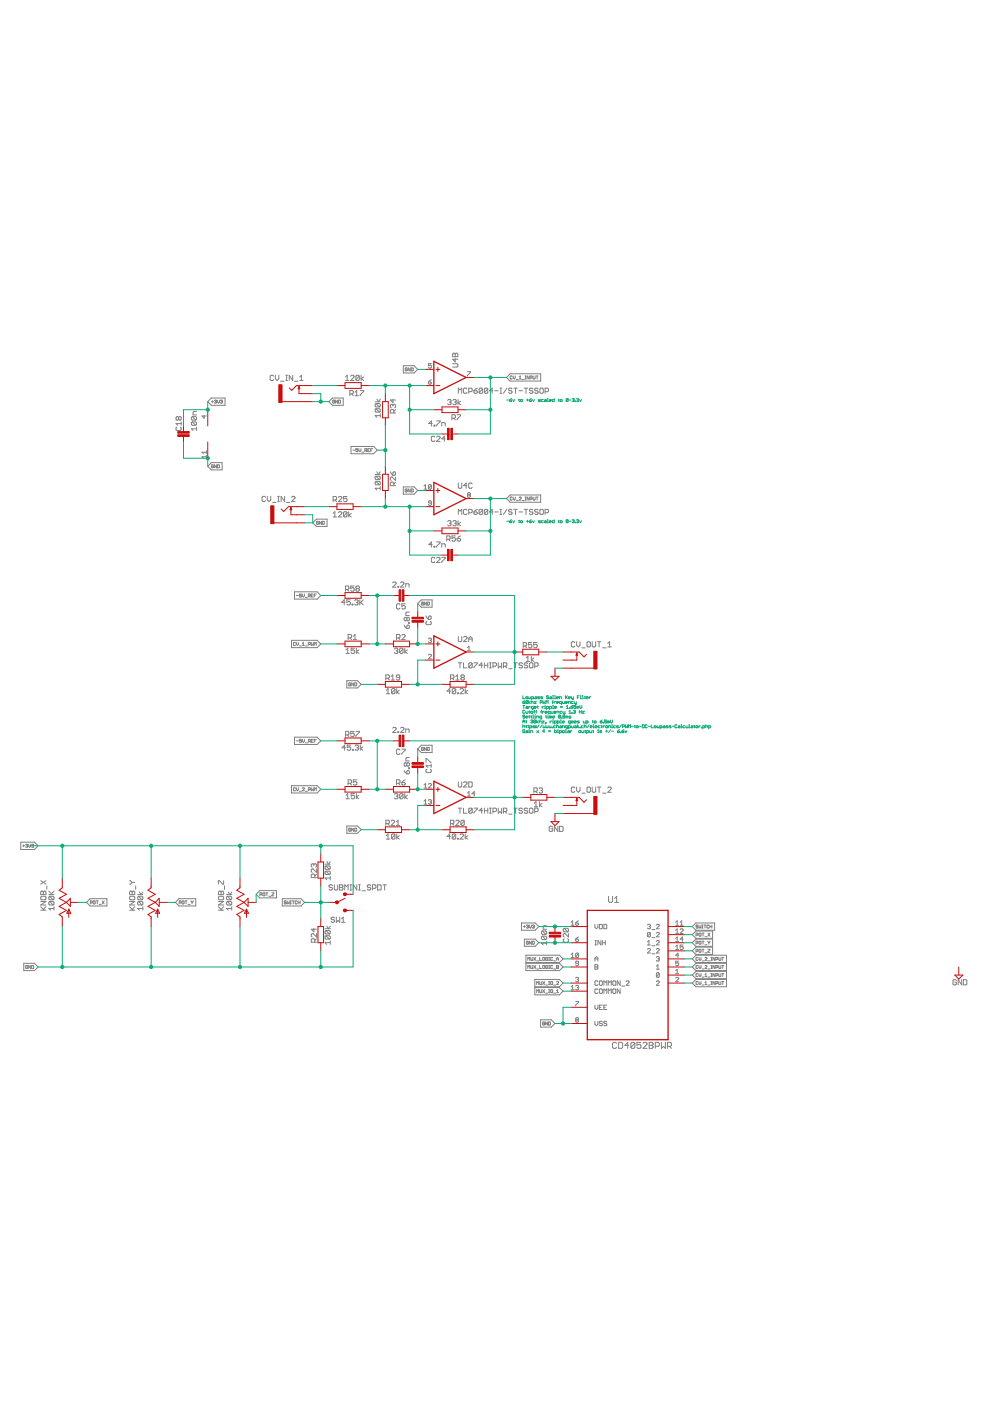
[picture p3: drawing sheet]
<svg xmlns="http://www.w3.org/2000/svg" width="210mm" height="297mm" viewBox="0 0 210 297" stroke-linecap="round" stroke-linejoin="round" font-family="sans-serif">
<g fill="none" stroke="#808080" stroke-width=".21">
<path d="M58 79.8l-.2-.2h-.3l-.2 .2v.7l.2 .2h.3l.2-.2M58.4 79.6v.7l.4 .4 .3-.4v-.7M60.6 79.6h.4M60.8 79.6v1.1M62.1 79.6v1.1l-.8-1.1v1.1M63.5 79.9l.4-.3v1.1M73.3 79.9l.3-.3v1.1M74.4 79.8l.1-.2h.4l.2 .2-.7 .9h.7M76.2 79.8v.7l-.2 .2h-.4l-.1-.2M76.2 79.8l-.2-.2h-.4l-.1 .2v.7M76.2 79.8l-.7 .7M76.6 79.6v1.1"/>
<path d="M77.1 79.9l-.5 .4 .5 .4M85.5 77.5h2.3l.8 .8-.8 .8h-2.3zM86.3 78.1h-.4l.1 .5 .3-.1v-.2h-.2M87 78v.6l-.4-.6v.6M87.2 78l.4 .1-.1 .5h-.3zM91.5 77.1h-.7v.5l.5-.2 .2 .5-.2 .1h-.3l-.2-.1M96 77.1h.9l.2 .2v.4l-.2 .1h-.9M96.2 74.9l.3 .2 .4-.2 .2 .2v.5h-1.1v-.5zM96.5 76v.7l-.5-.5h1.1M96.5 75.1v.5M99.1 78.8h.6l-.6 .9M108.2 79.2h6.4v1.6h-6.4l-.8-.8z"/>
<path d="M108.6 79.8h-.4v.4h.4M108.8 79.7v.4l.2 .2 .2-.2v-.4M110.1 79.9l.2-.2v.6M111.3 79.7h.2M111.4 79.7v.6M112.2 79.7v.6l-.4-.6v.6M113 79.7l.1 .6 .4-.1v-.5M113.7 79.7h.4M113.9 79.7v.6M37.5 90.6l-.2 .1v.4l.2 .2h.7l.2-.2v-.4l-.2-.1M37.9 88.5l-.2-.2-.4 .2v.4l.2 .2 .4-.2M37.9 88.5l.2-.2 .3 .2-.2 .6-.3-.2"/>
<path d="M37.9 88.5v.4M38.4 89.8h-1.1l.4 .4M38.4 89.5v.7M40.8 88.3h.7l.2 .2v.4l-.2 .2M40.8 89.5h.7l.2 .1v.4l-.2 .2M40.8 89.5l-.2 .1v.4l.2 .2h.7M40.8 88.3l-.2 .2v.4l.2 .2h.7M40.8 89.5l.7 .7M40.8 88.3l.7 .8M41.7 90.9h-1.1l.3 .4M41.7 90.6v.7M41.7 87.2h-.6l-.2 .2v.6h.8"/>
<path d="M43.3 88.1v.6l-.5-.5h1M43.8 96.8h-1l.3 .4M43.8 95.6v.6M43.8 96.5v.7M43.8 95.9h-1l.3 .3M44.8 84.4h2.9v1.5h-2.9l-.8-.7zM44.8 98.1h2.3v1.5h-2.3l-.8-.7zM44.8 85.2h.5M45 84.9v.5M45.3 98.7h-.5l.1 .5 .4-.1v-.2h-.3M45.5 84.9l.3-.1v.4M45.7 85.2h.1"/>
<path d="M45.8 85.2v.3l-.3-.1M45.9 98.6v.6l-.4-.6v.6M46.1 98.6l.4 .1-.1 .5h-.3zM46.1 84.8v.5l.2 .2 .2-.2v-.5M46.7 84.9l.4-.1v.4M46.9 85.2h.2M47.1 85.2v.3l-.4-.1M59.5 80.8h.7M60.6 80.7h.4M62.4 80.8h.8M63.5 80.7h.8M69.7 85.2l.8-.8h2.3v1.5h-2.3z"/>
<path d="M71 84.9h-.5l.1 .6 .4-.1v-.2h-.3M71.6 84.8v.7l-.5-.7v.7M71.8 84.8l.4 .1-.1 .6h-.3zM73.3 80.7h.7M74.2 83.5h.5l.2-.1v-.4l-.2-.2h-.5v1.1M74.4 94.7h4.8l.8 .7-.8 .8h-4.8zM74.5 83.5l.4 .4M74.8 95.4h.5M75.3 83.2l.3-.4v1.1M75.3 83.9h.7M75.9 95.1h-.4v.3h.4l-.1 .4-.3-.1M76.1 95.1v.4l.2 .3 .2-.3v-.4"/>
<path d="M76.4 82.8h.7v.2l-.7 .7v.2M76.7 95.9h.5M77.4 95.5h.3l.1-.3-.4-.1v.7M77.6 95.5l.2 .3M78 95.4h.2M78.4 95.1h-.4v.7h.4M78.6 95.4h.2M79 95.1h-.4v.7M79.5 85.2h1.1M79.7 85.6h.8l.1 .1v.4l-.1 .2M79.7 86.7h.8l.1 .1v.4l-.1 .2M79.7 86.7l-.2 .1v.4l.2 .2h.8"/>
<path d="M79.7 85.6l-.2 .1v.4l.2 .2h.8M79.7 86.7l.8 .7M79.7 85.6l.8 .7M79.9 84.6l.4 .6 .3-.6M80.6 88.1h-1.1l.4 .4M80.6 87.8v.7M83.3 85.9l-.2-.2-.3 .2v.4l.2 .2M83.3 85.9l.2-.2 .4 .2-.2 .6M83.3 84.6v.8l-.5-.6h1.1M83.3 85.9v.2M83.5 87.6v-.6l-.2-.2h-.3l-.2 .2v.6h1.1M83.9 86.8l-.4 .4"/>
<path d="M90.8 81h.5l.2 .3-.5 .1zM91.5 80.5l-.7 .5M91.7 89.8h-.8l.6-.6v1.1M92 90.1h.2v.2h-.2zM92.2 92.7l-.2-.2-.5 .2v.7l.2 .2 .5-.2M92.6 89.2h.7v.2l-.7 .7v.2M92.6 92.7l.2-.2 .5 .2v.2l-.7 .7h.7M93.7 90.3v-.7h.5l.2 .2v.5M94.4 93h-.7l.5-.5v1.1M94.9 84.9l.2-.2h.3l.2 .2-.2 .3M95.3 85.2h.1M95.4 85.2l.2 .2-.2 .4h-.3l-.2-.2"/>
<path d="M95.8 88.7h.6l.2-.2v-.4l-.2-.2h-.6v1.1M96 84.9l.2-.2h.4l.1 .2-.1 .3M96.2 88.7l.4 .3M96.4 85.2h.2M96.6 85.2l.1 .2-.1 .4h-.4l-.2-.2M96.9 87.9h.8v.2l-.8 .8v.1M97.1 84.7v1.1M97.2 83.4v-1.1l.3 .4 .4-.4v1.1M97.7 85.1l-.6 .3 .6 .4M99 82.5l-.2-.2h-.3l-.2 .2v.7l.2 .2h.3l.2-.2M99.4 83h.5l.2-.2v-.3l-.2-.2h-.5v1.1M100.5 82.8h.5l.2 .4-.2 .2h-.3l-.2-.2z"/>
<path d="M101.2 82.3l-.7 .5M102.3 82.5l-.2-.2h-.3l-.2 .2v.7M102.3 82.5v.7l-.2 .2h-.3l-.2-.2M102.3 82.5l-.7 .7M103.4 82.5l-.2-.2h-.3l-.2 .2v.7M103.4 82.5v.7l-.2 .2h-.3l-.2-.2M103.4 82.5l-.7 .7M104.5 82.8h-.7l.6-.5v1.1M104.9 82.8h.7M106 82.3h.4M106 83.4h.4M106.2 82.3v1.1"/>
<path d="M107.5 82.3l-.8 1.1M108.6 82.5l-.2-.2h-.4l-.2 .2 .2 .3h.4l.2 .2-.2 .4h-.4l-.2-.2M108.9 82.3h.8M109.3 82.3v1.1M109.5 80.5h.4M110 82.8h.8M110.1 80.3h.4M110.7 80.5h.4M111.1 82.3h.8M111.3 80.3h.2M111.5 82.3v1.1M112.4 80.1h.3l.1-.3-.4-.1v.6"/>
<path d="M113 82.5l-.2-.2h-.4l-.2 .4 .6 .1 .2 .4-.2 .2h-.4l-.2-.2M114.1 82.5l-.2-.2h-.4l-.1 .4 .1 .1h.4l.2 .4-.2 .2h-.4l-.1-.2M114.6 82.3h.4l.2 .2v.7l-.2 .2h-.4l-.1-.2v-.7zM115.6 83h.5l.2-.2-.2-.5h-.5v1.1M56.3 105.4l-.2-.2h-.3l-.2 .2v.8l.2 .1h.3l.2-.1M56.7 105.2v.8l.3 .3 .4-.3v-.8M57.8 106.5h.7M58.9 105.2h.3M58.9 106.3h.3M59.1 105.2v1.1M60.3 105.2v1.1l-.7-1.1v1.1M60.7 106.5h.7"/>
<path d="M61.8 105.4l.2-.2h.4l.1 .2-.7 .9h.7M66.3 110.8l.8-.7h2.2v1.5h-2.2zM67.5 110.6h-.4l.1 .6 .3-.1v-.3h-.2M68.2 110.5v.7l-.5-.7v.7M68.3 110.5l.5 .1-.1 .6h-.4zM70.6 108.9l.4-.4v1.1M70.6 109.6h.8M70.6 106h.6l.2-.2-.2-.5h-.6v1.1M71 106l.4 .4M71.7 108.7l.2-.2h.4l.2 .2v.2l-.8 .7h.8M71.7 105.5l.2-.2h.4l.2 .2v.1l-.8 .8h.8M73.6 105.3h-.8v.5l.6-.2 .2 .2v.4l-.2 .2h-.4l-.2-.2"/>
<path d="M73.6 108.7v.7l-.2 .2h-.4l-.2-.2M73.6 108.7l-.2-.2h-.4l-.2 .2v.7M73.6 108.7l-.8 .7M73.9 108.5v1.1M74.5 108.9l-.6 .3 .6 .4M79.5 100.6h1.1M79.7 101h.8l.1 .1v.4l-.1 .2M79.7 102.1h.8l.1 .1v.4l-.1 .2M79.7 101l-.2 .1v.4l.2 .2h.8M79.7 102.1l-.2 .1v.4l.2 .2h.8M79.7 102.1l.8 .7M79.7 101l.8 .7"/>
<path d="M79.9 100l.4 .6 .3-.6M80.6 103.2v.7M80.6 103.5h-1.1l.4 .4M82.8 100l.5 .8M83.3 100.2l.2-.2 .4 .2-.2 .6h-.4zM83.5 103v-.6l-.2-.2h-.3l-.2 .2v.6h1.1M83.9 101.1v.8l-.8-.8-.3 .2v.4l.2 .2M83.9 102.2l-.4 .4M85.5 103.2h2.3l.8 .8-.8 .8h-2.3zM86.3 103.8h-.4l.1 .5 .3-.1v-.2h-.2M87 103.7v.6l-.4-.6v.6M87.2 103.7l.4 .1-.1 .5h-.3z"/>
<path d="M89.9 103.1l.3-.3v.9M89.9 103.7h.6M91.5 102.9l-.2-.1h-.3l-.2 .1v.6M91.5 102.9v.6l-.2 .2h-.3l-.2-.2M91.5 106.7h-.5l-.2-.2 .2-.3h.3l.2 .2v.6l-.2 .1h-.3l-.2-.1M91.5 102.9l-.7 .6M91.7 115.5h-.8l.6-.6v1.1M92 115.8h.2v.2h-.2zM92.2 118.4l-.2-.2h-.3l-.2 .2v.7l.2 .2h.3l.2-.2M92.6 114.9h.7v.2l-.7 .7v.2M92.6 118.4l.2-.2h.3l.2 .2v.1l-.7 .8h.7M93.7 116v-.7h.5l.2 .2v.5"/>
<path d="M93.7 118.2h.7v.2l-.7 .7v.2M94.7 114.3h.6l.1-.1v-.4l-.1-.2h-.6v1.1M94.9 110.6l.2-.2h.3l.2 .2-.2 .3M95.1 114.3l.3 .4M95.3 110.9h.1M95.4 110.9l.2 .2-.2 .4h-.3l-.2-.2M96 110.6l.2-.2h.4l.1 .2-.1 .3M96.4 110.9h.2M96.6 110.9l.1 .2-.1 .4h-.4l-.2-.2M96.6 113.6h-.8v.6l.4-.2 .4 .2v.3l-.2 .2h-.4l-.2-.2M96.9 114.2h.6l.2 .3-.2 .2h-.4l-.2-.2zM97.1 110.4v1.1"/>
<path d="M97.2 102.4v.9l.1 .2h.4l.2-.2v-.9M97.2 109.1v-1.1l.3 .4 .4-.4v1.1M97.7 110.7l-.6 .4 .6 .4M97.7 113.6l-.8 .6M99 108.2l-.2-.2-.5 .2v.7l.2 .2 .5-.2M99 103h-.7l.5-.6v1.1M99.3 104.9l-.2-.1 .2-.3h.3l.1 .1-.1 .3M99.3 104.9l-.2 .2 .2 .3h.3l.1-.1-.1-.4M99.3 104.9h.3M99.4 108.7h.5l.2-.2v-.3l-.2-.2h-.5v1.1M100.1 102.6l-.2-.2-.5 .2v.7l.2 .2h.3l.2-.2M100.5 108.5h.5l.2 .4-.5 .2-.2-.2z"/>
<path d="M101.2 108l-.7 .5M102.3 108.2l-.2-.2-.5 .2v.7M102.3 108.2v.7l-.2 .2-.5-.2M102.3 108.2l-.7 .7M103.4 108.2l-.2-.2h-.3l-.2 .2v.7M103.4 108.2v.7l-.2 .2h-.3l-.2-.2M103.4 108.2l-.7 .7M104.5 108.5h-.7l.6-.5v1.1M104.9 108.5h.7M106 108h.4M106 109.1h.4M106.2 108v1.1"/>
<path d="M107.5 108l-.8 1.1M108.2 104.9h6.4v1.6h-6.4l-.8-.8zM108.6 108.2l-.2-.2-.6 .2 .2 .3h.4l.2 .2-.2 .4-.6-.2M108.6 105.5h-.4v.4h.4M108.8 105.4v.4l.2 .2 .2-.2v-.4M108.9 108h.8M109.3 108v1.1M109.5 106.1h.4M110 108.5h.8M110.1 105.5h.4l-.4 .5h.4M110.7 106.1h.4M111.1 108h.8"/>
<path d="M111.3 106h.2M111.3 105.4h.2M111.4 105.4v.6M111.5 108v1.1M112.2 105.4v.6l-.4-.6v.6M112.4 105.8l.4-.1-.1-.3h-.3v.6M113 108.2l-.2-.2-.6 .2 .2 .3 .6 .2v.2l-.2 .2-.6-.2M113 105.4l.1 .6 .4-.1v-.5M113.7 105.4h.4M113.9 105.4v.6M114.1 108.2l-.2-.2h-.4l-.1 .2 .1 .3h.4l.2 .2-.2 .4h-.4l-.1-.2M114.6 108h.4l.2 .2v.7l-.2 .2h-.4l-.1-.2v-.7z"/>
<path d="M115.6 108.7h.5l.2-.2v-.3l-.2-.2h-.5v1.1M61.8 135.8h5.4l.8 .7-.8 .8h-5.4zM62.4 125.5h4.8l.8 .8-.8 .7h-4.8zM62.7 136.3h-.5l.1 .5 .4-.1M62.8 136.2v.4l.3 .2 .2-.2v-.4M62.8 126.3h.5M63.5 136.9h.4M63.9 125.9h-.4v.4l.3-.1 .1 .3h-.4M64.1 136.4l.2-.2v.6M64.1 125.9v.5l.2 .2 .2-.2v-.5M64.1 136.8h.4M64.7 136.9h.5"/>
<path d="M64.7 126.7h.5M65.4 136.6h.3l.1-.3-.4-.1v.6M65.4 126.4l.4-.1-.1-.4h-.3v.7M65.6 126.4l.2 .2M66 136.2v.6l.2-.2 .2 .2v-.6M66 126.3h.2M66.4 125.9h-.4v.7h.4M66.6 136.8v-.6l.2 .2 .3-.2v.6M66.6 126.3h.2M67.1 125.9h-.5v.7M73.2 127.7h-.8l.6-.5v1M73.3 125h.5l.2-.2-.2-.6h-.5v1.1"/>
<path d="M73.3 137.8l.4-.4v1.1M73.3 138.5h.8M73.6 125l.4 .3M73.8 135.3h.6l.1-.2v-.4l-.1-.2h-.6v1.1M74.2 135.3l.3 .3M74.3 127.2h-.8v.5l.4-.2 .4 .2v.4l-.2 .1-.6-.1M74.6 128.1h.2v.1h-.2zM74.9 134.9l.4-.4v1.1M74.9 135.6h.7M75.1 124.2h-.7v.6l.3-.2 .4 .2v.4l-.2 .1h-.4l-.1-.1M75.2 137.4h-.8v.6l.4-.2 .4 .2v.3l-.2 .2h-.4l-.2-.2M75.2 127.3l.5-.1 .2 .1-.2 .4"/>
<path d="M75.5 127.7h.2M75.6 137.4v1.1M75.6 124.8l-.1-.2 .1-.4h.4l.2 .2-.2 .4M75.6 124.8l-.1 .2 .1 .3h.4l.2-.1-.2-.4M75.6 124.8h.4M75.7 127.7l.2 .2-.2 .3-.5-.1M76.1 137.8l-.5 .4 .5 .3M76.3 127.2v1M76.5 127.7l.5 .5M77 127.2l-.7 .7M83.2 123.6l.2-.2 .6 .2v.2l-.8 .7h.8M83.6 137.6l.2-.2h.4l.1 .2-.1 .4"/>
<path d="M84 138h.2M84.1 135.3h.5l.2-.2v-.4l-.2-.2h-.5v1.1M84.2 138l.1 .2-.1 .3h-.4l-.2-.2M84.3 124.3h.2v.2h-.2zM84.5 135.3l.3 .3M84.8 128.2l-.2-.2h-.3l-.2 .2v.7l.2 .2h.3l.2-.2M84.9 123.6l.2-.2 .5 .2v.2l-.7 .7h.7M85.2 134.7l.2-.2h.3l.2 .2v.2l-.7 .7h.7M85.4 137.6v.7l-.1 .2h-.4l-.2-.2M85.4 137.6l-.1-.2h-.4l-.2 .2v.7M85.4 137.6l-.7 .7M85.7 132.5l.6 .8"/>
<path d="M85.8 137.4v1.1M85.9 128h-.7v.6l.4-.2 .3 .2v.3l-.2 .2h-.3l-.2-.2M86 124.5v-.7h.6l.1 .2v.5M86.3 132.7l.3-.2 .2 .2v.4l-.5 .2zM86.3 131.1l.1-.2 .4 .2v.3l-.2 .2-.3-.2M86.3 131.1v.3M86.3 131.1l-.2-.2-.4 .2 .2 .5 .4-.2M86.4 137.8l-.6 .4 .6 .3M86.6 132h.2v.2h-.2zM86.8 129.8h-.5l-.2 .2v.5h.7M89.3 127.2h2.3v1.5h-2.3l-.7-.7zM89.8 127.8h-.4v.4l.3 .1 .1-.3h-.2"/>
<path d="M90.3 130.6l.6 .7M90.4 127.7v.6l-.4-.6v.6M90.5 131.7l-.2 .2v.4l.2 .1h.7l.2-.1v-.4l-.2-.2M90.6 127.7l.4 .1-.1 .5h-.3zM90.8 135.5l.2-.2h.3l.2 .2-.2 .3M90.8 138.9l.2-.2 .5 .2-.7 .8h.7M90.9 130.8l.3-.2 .2 .2v.3l-.2 .2h-.3zM91.2 135.8h.1M91.3 135.8l.2 .1-.2 .3h-.3l-.2-.1M97.2 135v.9l.1 .1h.4l.2-.1v-.9M98.3 135.1l.2-.1 .5 .1v.2l-.7 .7h.7M99.1 138h.6"/>
<path d="M99.1 137.3l.3-.3v1M99.4 136v-.7l.3-.3 .4 .3v.7M99.4 135.5h.7M110.9 137h.6l.2-.2-.2-.6h-.6v1.1M111.3 137l.4 .3M111.6 139.5l.3-.4v1.2M112.7 139.1v1.2M112.8 136.2h-.8v.6l.4-.2 .4 .2-.2 .5h-.4l-.2-.2M113.2 139.5l-.5 .4 .5 .4M113.9 136.2h-.8v.6l.4-.2 .4 .2v.3l-.2 .2h-.4l-.2-.2M121.9 136.2l-.2-.1h-.4l-.2 .1v.8l.2 .2h.4l.2-.2M122.3 136.1v.7l.3 .4 .4-.4v-.7"/>
<path d="M123.4 137.4h.7M124.7 136.1h.3l.2 .1v.8l-.2 .2h-.3l-.2-.2v-.8zM125.6 136.1v.9l.2 .2h.3l.2-.2v-.9M126.7 136.1h.7M127 136.1v1.1M127.8 137.4h.7M128.9 137.2h.7M128.9 136.4l.3-.3v1.1M62.4 156.3h4.8l.8 .8-.8 .7h-4.8zM62.8 157.1h.5M63.9 156.8h-.4v.3h.4l-.1 .3-.3-.1M64.1 156.8v.4l.2 .2 .2-.2v-.4"/>
<path d="M64.7 157.5h.5M65.4 157.2l.4-.1-.1-.3h-.3v.6M65.6 157.2l.2 .2M66 157.1h.2M66.4 156.8h-.4v.6h.4M66.6 157.1h.2M67.1 156.8h-.5v.6M73.3 158.5h-.8l.6-.5v1.1M73.3 155.8h.5l.2-.2-.2-.5h-.5v1.1M73.5 144.3h2.3l.8 .8-.8 .8h-2.3zM73.6 155.8l.4 .4M74.4 144.9h-.5l.1 .5 .4-.1v-.2h-.3"/>
<path d="M74.4 158h-.8v.5l.4-.2 .4 .2v.4l-.2 .2-.6-.2M74.7 158.9h.2v.2h-.2zM75 144.8v.6l-.4-.6v.6M75.1 155.1h-.7v.5l.3-.2 .4 .2v.4l-.2 .2h-.4l-.1-.2M75.2 144.8l.4 .1-.1 .5h-.3zM75.3 158.2l.2-.2h.3l.2 .2-.2 .3M75.5 155.1h.7v.2l-.7 .7v.2M75.6 158.5h.2M75.8 158.5l.2 .2-.2 .4h-.3l-.2-.2M76.4 158v1.1M76.9 158.3l-.5 .4 .5 .4M81.8 143.8h.6l.1-.2v-.3l-.1-.2h-.6v1.1"/>
<path d="M81.9 147.1h.7M81.9 146.4l.4-.4v1.1M82.2 143.8l.3 .4M82.9 144.2h.8M82.9 143.4l.4-.3v1.1M83.2 154.4l.2-.2 .6 .2v.2l-.8 .7h.8M83.7 146.2l-.1-.2h-.4l-.2 .2v.7M83.7 146.2v.7l-.1 .2-.6-.2M83.7 146.2l-.7 .7M84.1 146v1.1M84.3 155.1h.2v.2h-.2zM84.7 146.4l-.6 .3 .6 .4"/>
<path d="M84.8 143.6h-.6l-.2-.2 .2-.3h.4l.2 .2v.7l-.2 .2h-.4l-.2-.2M84.8 159l-.2-.2h-.3l-.2 .2v.7l.2 .2h.3l.2-.2M84.9 154.4l.2-.2 .5 .2v.2l-.7 .7h.7M85.2 158.8h.7l-.7 1.1M86 155.3v-.7h.6l.1 .2v.5M89.3 158h2.3v1.6h-2.3l-.7-.8zM89.8 158.6h-.4v.4l.3 .1 .1-.3h-.2M90.4 158.5v.6l-.4-.6v.6M90.6 158.5l.4 .1-.1 .5h-.3zM95.5 146.5h-.7l.5-.5v1.1M95.5 143.8h.6l.1-.2-.1-.5h-.6v1.1M95.9 143.8l.3 .4"/>
<path d="M96.6 146.2l-.2-.2h-.3l-.2 .2v.7M96.6 146.2v.7l-.2 .2-.5-.2M96.6 146.2l-.7 .7M96.6 143.4l.4-.3v1.1M96.6 144.2h.7M97 146.9h.2v.2h-.2zM97.2 140.5h.7M97.5 140.5v1.1M97.5 146.2l.2-.2h.4l.2 .2v.2l-.8 .7h.8M97.9 143.6l-.2-.2 .2-.3h.4l.1 .2-.1 .3M97.9 143.6l-.2 .2 .2 .4h.4l.1-.2-.1-.4M97.9 143.6h.4"/>
<path d="M98.3 140.5v1.1h.7M98.6 146v1.1M99.2 146.4l-.6 .3 .6 .4M100.1 140.7l-.7 .7M100.1 140.7l-.2-.2-.5 .2v.7M100.1 140.7v.7l-.2 .2-.5-.2M100.5 140.5h.7l-.7 1.1M102.3 141.1h-.7l.5-.6v1.1M102.7 141.1h.7M102.7 140.5v1.1M103.4 140.5v1.1M103.8 140.5h.4"/>
<path d="M103.8 141.6h.4M104 140.5v1.1M104.5 141.2h.6l.2-.1v-.4l-.2-.2h-.6v1.1M105.6 140.5v1.1l.4-.4 .4 .4v-1.1M106.7 141.2h.6l.2-.5-.2-.2h-.6v1.1M107.1 141.2l.4 .4M107.8 141.8h.8M108.9 140.5h.8M109.3 140.5v1.1M110.8 140.7l-.2-.2-.6 .2 .2 .4h.4l.2 .3-.2 .2-.6-.2M111.6 140.3h.7M111.9 140.7l-.2-.2-.6 .2 .2 .4h.4l.2 .3-.2 .2-.6-.2"/>
<path d="M112.2 140.7l.2-.2 .6 .2v.7l-.2 .2-.6-.2zM113.4 141.2h.5l.2-.1v-.4l-.2-.2h-.5v1.1M4.4 178.6h2.9l.8 .7-.8 .8h-2.9zM4.8 179.3h.4M5 179.1v.4M5.4 179.1l.4-.1v.3M5.7 179.3h.1M5.8 179.3v.3l-.4-.1M6.1 179v.4l.2 .2 .2-.2v-.4M6.7 179.1l.3-.1v.3M6.9 179.3h.1M7 179.3v.3l-.3-.1"/>
<path d="M61.8 166.6h5.4l.8 .7-.8 .8h-5.4zM62.7 167.1h-.5l.1 .6 .4-.1M62.8 167v.4l.3 .3 .2-.3v-.4M63.5 167.8h.4M64.1 167.1h.4l-.4 .6h.4M64.7 167.8h.5M65.4 167.4l.4-.1-.1-.3h-.3v.7M66 167v.7l.2-.3 .2 .3v-.7M66.6 167.7v-.7l.2 .2 .3-.2v.7M73.3 168.6l.4-.3v1.1M73.3 169.4h.8M73.5 175.1h2.3l.8 .8-.8 .8h-2.3z"/>
<path d="M73.8 166.1h.6l.1-.2v-.4l-.1-.2h-.6v1.1M74.2 166.1l.3 .3M74.4 175.7h-.5l.1 .5 .4-.1v-.2h-.3M75 175.6v.6l-.4-.6v.6M75.2 168.3h-.8v.5l.4-.2 .4 .2v.4l-.2 .2h-.4l-.2-.2M75.2 175.6l.4 .1-.1 .5h-.3zM75.6 168.3v1.1M75.6 165.3h-.7v.6l.4-.2 .3 .2v.4l-.1 .1-.6-.1M76.1 168.6l-.5 .4 .5 .4M81.8 174.6h.6l.1-.1v-.4l-.1-.2h-.6v1.1M81.9 177.2l.4-.4v1.1M81.9 177.9h.7"/>
<path d="M82.2 174.6l.3 .4M82.9 174.1l.2-.2h.4l.2 .2-.8 .9h.8M83.6 168.4l.2-.1h.4l.1 .1-.1 .4M83.7 177l-.1-.2h-.4l-.2 .2v.7M83.7 177v.7l-.1 .2-.6-.2M83.7 177l-.7 .7M84 168.8h.2M84 175h.8M84 174.3l.4-.4v1.1M84.1 166.1h.5l.2-.2v-.4l-.2-.2h-.5v1.1M84.1 176.8v1.1M84.2 168.8l.1 .2-.1 .4h-.4l-.2-.2"/>
<path d="M84.5 166.1l.3 .3M84.7 177.2l-.6 .3 .6 .4M85.2 165.9h.5l.2 .4-.5 .1-.2-.1zM85.4 168.4l-.1-.1h-.4l-.2 .1v.8M85.4 168.4v.8l-.1 .2h-.4l-.2-.2M85.4 168.4l-.7 .8M85.7 163.4l.6 .7M85.8 168.3v1.1M85.9 165.3l-.7 .6M86.3 161.9l.1-.2 .4 .2v.3l-.2 .2-.3-.2M86.3 163.5l.3-.1 .2 .1v.4l-.5 .2zM86.3 161.9v.3"/>
<path d="M86.3 161.9l-.2-.2-.4 .2 .2 .5 .4-.2M86.4 168.6l-.6 .4 .6 .4M86.6 162.8h.2v.2h-.2zM86.8 160.6h-.5l-.2 .2v.5h.7M89.9 169.9l.3-.4v1M89.9 166.4l.3-.3v1M89.9 170.5h.6M89.9 167.1h.6M90.3 161.6v-.7h.2l.7 .7h.2M90.5 163.1l-.2 .2v.3l.2 .2h.7l.2-.2v-.3l-.2-.2M90.8 166.3l.2-.2h.3l.2 .2-.7 .8h.7M90.8 169.7l.5-.2 .2 .2-.2 .3"/>
<path d="M91.2 170h.1M91.3 170l.2 .2-.2 .3h-.3l-.2-.2M91.4 162v.7M91.4 162.3h-1.1l.4 .4M95.5 177.4h-.7l.5-.6v1.1M95.5 174.6h.6l.1-.1-.1-.6h-.6v1.1M95.9 174.6l.3 .4M96.6 177l-.2-.2h-.3l-.2 .2v.7M96.6 177v.7l-.2 .2-.5-.2M96.6 177l-.7 .7M96.6 174.1l.2-.2h.4l.1 .2-.7 .9h.7M97 177.7h.2v.2h-.2z"/>
<path d="M97.2 165.8v.9l.1 .2h.4l.2-.2v-.9M97.2 171.3h.7M97.5 171.3v1.1M97.5 177l.2-.2h.4l.2 .2v.2l-.8 .7h.8M98.3 171.3v1.1h.7M98.3 165.9l.2-.1 .5 .1v.2l-.7 .8h.7M98.4 174.1v.7l-.1 .2h-.4l-.2-.2M98.4 174.1l-.1-.2h-.4l-.2 .2v.7M98.4 174.1l-.7 .7M98.6 176.8v1.1M99.1 168.1l.3-.3v1M99.1 168.8h.6"/>
<path d="M99.2 177.2l-.6 .3 .6 .4M99.4 165.8h.5l.2 .1v.8l-.2 .2h-.5zM100.1 171.5l-.2-.2-.5 .2v.8M100.1 171.5v.8l-.2 .1-.5-.1M100.1 171.5l-.7 .8M100.5 171.3h.7l-.7 1.1M100.7 168.3h-.6l.4-.5v1M102.3 171.9h-.7l.5-.6v1.1M102.7 171.3v1.1M102.7 171.9h.7M103.4 171.3v1.1M103.8 171.3h.4"/>
<path d="M103.8 172.4h.4M104 171.3v1.1M104.5 172.1h.6l.2-.2v-.4l-.2-.2h-.6v1.1M105.6 171.3v1.1l.4-.3 .4 .3v-1.1M106.7 172.1h.6l.2-.6-.2-.2h-.6v1.1M107.1 172.1l.4 .3M107.8 172.6h.8M108.9 171.3h.8M109.3 171.3v1.1M110.8 171.5l-.2-.2-.6 .2 .2 .4h.4l.2 .4-.2 .1-.6-.1M111.9 171.5l-.2-.2-.6 .2 .2 .4h.4l.2 .4-.2 .1-.6-.1M112.2 171.5l.2-.2 .6 .2v.8l-.2 .1-.6-.1z"/>
<path d="M113.2 167.8h.5l.2-.2-.2-.6h-.5v1.1M113.3 170.3l.3-.3v1.1M113.3 171.1h.7M113.4 172.1h.5l.2-.2v-.4l-.2-.2h-.5v1.1M113.6 167.8l.3 .3M114.3 167.2l.2-.2h.4l.1 .2-.1 .4M114.4 170v1.1M114.7 167.6h.2M114.9 167.6l.1 .2-.1 .3h-.4l-.2-.1M114.9 170.3l-.5 .4 .5 .4M117.2 175.4l-.2-.2-.6 .2v.7l.6 .2 .2-.2v-.4h-.4M118.3 175.2v1.1l-.8-1.1v1.1"/>
<path d="M118.6 175.2h.6l.2 .2v.7l-.2 .2h-.6zM121.9 167.1l-.2-.2h-.4l-.2 .2v.7l.2 .2h.4l.2-.2M122.3 166.9v.7l.3 .4 .4-.4v-.7M123.4 168.2h.7M124.7 166.9h.3l.2 .2v.7l-.2 .2h-.3l-.2-.2v-.7zM125.6 166.9v.9l.2 .2h.3l.2-.2v-.9M126.7 166.9h.7M127 166.9v1.1M127.8 168.2h.7M128.9 167.1l.2-.2h.3l.2 .2v.1l-.7 .8h.7M8.6 191.1h1.1l-1.1 .8h1.1M8.6 190.2l.2-.2h.8l.1 .6-.1 .2h-.8l-.2-.2z"/>
<path d="M8.6 189.1l.2-.2 .4 .2 .4-.2 .1 .2v.6h-1.1zM8.6 193h1.1M8.6 192.2l.8 .8M8.6 186.7l1.1 .8M9.2 189.1v.6M9.7 192.2l-.5 .6M9.7 186.7l-1.1 .8M9.9 187.8v.8M10.4 189.7h1.1M10.4 188.9l.7 .8M10.5 191.1l-.1 .2v.4l.1 .2h.8M10.5 191.1h.8l.2 .2v.4l-.2 .2"/>
<path d="M10.5 190l-.1 .2v.4l.1 .2h.8M10.5 190h.8l.2 .2v.4l-.2 .2M10.5 191.1l.8 .8M10.5 190l.8 .8M11.5 192.6h-1.1l.3 .4M11.5 192.2v.8M11.5 188.9l-.6 .6M19.1 190.5h3.6v1.6h-3.6l-.7-.8zM19.2 191.4l.4-.1-.1-.3h-.3v.6M19.8 191.1h.4l-.1 .5-.3-.1zM20.4 191h.4M20.6 191v.6"/>
<path d="M21 191.7h.5M21.7 191l.4 .6M22.1 191l-.4 .6M27.5 191.1h1.1l-1.1 .8h1.1M27.5 190.2l.2-.2h.7l.2 .2v.4l-.2 .2h-.7l-.2-.2zM27.5 189.1l.2-.2 .3 .2 .4-.2 .2 .2v.6h-1.1zM27.5 193h1.1M27.5 192.2l.7 .8M27.5 186.7l.5 .4M28 189.1v.6M28 187.1l-.5 .4M28 187.1h.6"/>
<path d="M28.6 192.2l-.6 .6M28.8 187.8v.8M29.2 189.7h1.1M29.4 190h.7l.2 .2v.4l-.2 .2M29.4 191.1h.7l.2 .2v.4l-.2 .2M29.4 191.1l-.2 .2v.4l.2 .2h.7M29.4 190l-.2 .2v.4l.2 .2h.7M29.4 191.1l.7 .8M29.4 190l.7 .8M29.5 189.1l.4 .6 .4-.6M30.3 192.6h-1.1l.3 .4M30.3 192.2v.8"/>
<path d="M38 190.5h3.5v1.6h-3.5l-.8-.8zM38 191.4l.4-.1-.1-.3h-.3v.6M38.6 191.1h.4l-.1 .5-.3-.1zM39.2 191h.5M39.5 191v.6M39.9 191.7h.4M40.5 191l.2 .3M40.7 191.3v.3M40.9 191l-.2 .3M46.3 191.1h1.1l-1.1 .8h1.1M46.3 190.2l.2-.2h.7l.2 .2v.4l-.2 .2h-.7l-.2-.2zM46.3 189.1l.2-.2 .4 .2 .3-.2 .2 .2v.6h-1.1z"/>
<path d="M46.3 193h1.1M46.3 192.2l.8 .8M46.9 189.1v.6M47.4 192.2l-.5 .6M47.4 186.7v.8h-.2l-.7-.8h-.2v.8M47.6 187.8v.8M48 189.7h1.1M48.2 191.1l-.2 .2v.4l.2 .2h.7M48.2 191.1h.7l.2 .2v.4l-.2 .2M48.2 190l-.2 .2v.4l.2 .2h.7M48.2 190h.7l.2 .2v.4l-.2 .2M48.2 191.1l.7 .8"/>
<path d="M48.2 190l.7 .8M48.4 189.1l.4 .6 .3-.6M49.1 192.6h-1.1l.4 .4M49.1 192.2v.8M55.1 188.8h3.5v1.6h-3.5l-.8-.8zM55.1 189.7l.4-.1-.1-.3h-.3v.6M55.8 189.3l.4 .1-.2 .5-.3-.1zM56.4 189.3h.4M56.6 189.3v.6M57 190h.4M57.6 189.3h.5l-.5 .5 .5 .1M59.9 190.5h3.9l.8 .8-.8 .8h-3.9z"/>
<path d="M60.7 191.1h-.4l.4 .3-.1 .2-.3-.1M60.9 191v.6l.2-.2 .2 .2v-.6M61.5 191h.2M61.5 191.6h.2M61.6 191v.6M62 191h.4M62.2 191v.6M63 191.1h-.4l.1 .5 .3-.1M63.2 191.3h.4M63.2 191v.6M63.6 191v.6M66.5 196.8v.8l-.5-.6h1.1"/>
<path d="M66.5 183.3l-.1-.2-.4 .2v.4l.2 .2M66.5 183.3l.2-.2 .4 .2-.2 .6M66.5 183.3v.2M66.7 186.1v-.6l-.2-.2h-.3l-.2 .2v.6h1.1M66.7 199.8v-.6l-.2-.2h-.3l-.2 .2v.6h1.1M67.1 184.2v.8l-.7-.8h-.2l-.2 .2v.4l.2 .2M67.1 197.9v.8l-.7-.8h-.2l-.2 .2v.4l.2 .2M67.1 185.3l-.4 .4M67.1 199l-.4 .4M68.9 183.2h1.1M68.9 196.9h1.1M69.1 183.6l.7 .7"/>
<path d="M69.1 183.6h.7l.2 .2v.3l-.2 .2M69.1 184.7h.7l.2 .2v.4l-.2 .1M69.1 197.3h.7l.2 .2v.3l-.2 .2M69.1 198.4h.7l.2 .2v.3l-.2 .2M69.1 184.7l-.2 .2v.4l.2 .1h.7M69.1 183.6l-.2 .2v.3l.2 .2h.7M69.1 197.3l-.2 .2v.3l.2 .2h.7M69.1 198.4l-.2 .2v.3l.2 .2h.7M69.1 184.7l.7 .7M69.1 198.4l.7 .7M69.1 197.3l.7 .7M69.3 182.7l.4 .5 .3-.5"/>
<path d="M69.3 196.4l.4 .5 .3-.5M70 186.2h-1.1l.4 .3M70 185.8v.7M70 199.5v.7M70 199.9h-1.1l.4 .3M70.5 187.8l-.2-.2h-.3l-.2 .4 .2 .2h.3l.2 .3-.2 .2h-.3l-.2-.2M70.9 187.6v.9l.2 .2h.3l.2-.2v-.9M70.9 194.6l-.1-.1h-.4l-.2 .1 .2 .4h.4l.1 .4-.1 .1h-.4l-.2-.1M71.3 194.5v1l.4-.3 .3 .3v-1M72 187.6h.5l.2 .2-.2 .4 .2 .3-.2 .2h-.5zM72 188.2h.5M72.4 195.5h.8"/>
<path d="M72.4 194.8l.4-.3v1M73.1 188.7v-1.1l.3 .4 .4-.4v1.1M74.2 187.6h.3M74.2 188.7h.3M74.4 187.6v1.1M75.6 187.6v1.1l-.7-1.1v1.1M76 187.6h.4M76 188.7h.4M76.2 187.6v1.1M76.8 188.9h.7M78.6 187.8l-.2-.2h-.4l-.1 .4 .1 .2h.4l.2 .3-.2 .2h-.4l-.1-.2M79 188.3h.5l.2-.1v-.4l-.2-.2h-.5v1.1"/>
<path d="M80.1 187.6h.5l.2 .2v.7l-.2 .2h-.5zM81.2 187.6h.7M81.6 187.6v1.1M110.6 195.7h2.9l.7 .7-.7 .8h-2.9zM111 196.4h.4M111.2 199.1h2.3l.7 .8-.7 .7h-2.3zM111.2 196.2v.5M111.6 196.2l.3-.1v.3M111.8 196.4h.1M111.9 196.4v.4l-.3-.1M112 199.7h-.4v.4l.3 .1 .1-.3h-.2M112.2 196.1v.5l.3 .2 .2-.2v-.5"/>
<path d="M112.7 199.6v.6l-.5-.6v.6M112.9 199.6l.4 .1-.1 .5h-.3zM112.9 196.2l.3-.1v.3M113.1 196.4h.1M113.2 196.4v.4l-.3-.1M115 198.5h.7l.2 .2v.3l-.2 .2M115 197.4h.7l.2 .2v.3l-.2 .2M115 198.5l-.2 .2v.3l.2 .2h.7M115 197.4l-.2 .2v.3l.2 .2h.7M115 198.5l.7 .7M115 197.4l.7 .7M115.9 196.3h-.5l-.2 .2v.5h.7"/>
<path d="M115.9 200h-1.1l.4 .3M115.9 199.6v.7M119.6 199l-.2 .2v.4l.2 .2h.8l.1-.2-.1-.6M119.6 196.8l-.2 .2v.4l.2 .2h.8M119.6 196.8h.8l.1 .2-.1 .6M119.6 196.8l.8 .8M120.5 197.9v.8l-.7-.8h-.2l-.2 .2v.4l.2 .2M121.1 195.5l.3-.3v1M121.1 196.2h.6M122 199.1h.5l.2 .3-.2 .2h-.3zM122 195.7h.5l.2 .3-.2 .2h-.3zM122.7 195.2l-.7 .5"/>
<path d="M122.7 198.6l-.7 .5M126.1 196v.6l.3 .3 .4-.3v-.6M126.1 199.4h.3M126.3 199.4v.9M127.1 196l.6 .1v.7l-.1 .1h-.5zM127.4 199.4v.9l-.6-.9v.9M127.7 199.4v.9M127.7 199.9h.6M128 196h.5l.2 .1v.7l-.2 .1h-.5zM128.3 199.4v.9M129 190.1v1l.2 .2h.5l.2-.2v-1M130.3 191.3h.9"/>
<path d="M130.3 190.5l.4-.4v1.2M137.3 196.1l.5-.1 .1 .1-.1 .3M137.3 199.7l.3-.3v.9M137.6 196.4h.2M137.8 196.4l.1 .2-.1 .3-.5-.1M137.9 197.8l-.1-.1-.5 .1v.7M137.9 197.8v.7l-.1 .1-.5-.1M137.9 197.8l-.6 .7M138.2 197.1h.7M138.2 198.8h.7M139.2 196.1l.1-.1 .5 .1-.6 .8h.6M139.2 197.8l.1-.1 .5 .1-.6 .8h.6"/>
<path d="M139.2 199.6l.1-.2 .5 .2-.6 .7h.6M143.3 196.2h.6M143.3 199.6h.6M143.3 195.5l.3-.3v1M143.3 197.3l.3-.4v1M143.3 199l.3-.4v1M143.3 197.9h.6M144.2 197.1l.2-.2 .4 .2-.6 .8h.6M144.2 196.2h.6M144.2 195.5l.3-.3v1M144.8 199.1h-.6l.5-.5v1M146.8 199.9l.8-.8h3.5v1.5h-3.5z"/>
<path d="M146.8 198.2l.8-.8h3.5v1.5h-3.5zM146.8 196.4l.8-.7h3.9v1.5h-3.9zM147.6 198.3h.3l.1-.3-.4-.2v.7M147.6 200h.3l.1-.3-.4-.1v.6M148 196.2l-.3-.1-.1 .2 .4 .4h-.4M148.2 198h.4l-.1 .5-.3-.1zM148.2 196.1v.7l.2-.2 .2 .2v-.7M148.3 199.6l.3 .1-.1 .5-.3-.1zM148.8 197.8h.5M148.8 199.6h.5M148.8 196.1h.3M148.8 196.8h.3"/>
<path d="M148.9 196.1v.7M149.1 197.8v.7M149.1 199.6v.6M149.3 196.1h.4M149.5 198.6h.4M149.5 196.1v.7M150.1 197.8l.4 .7M150.1 199.6l.2 .3M150.3 196.2h-.4l.1 .6 .3-.1M150.3 199.9v.3M150.5 196.4h.4M150.5 197.8l-.4 .7"/>
<path d="M150.5 199.6l-.2 .3M150.5 196.1v.7M150.9 196.1v.7M5 204.2h2.3l.8 .8-.8 .8h-2.3zM5.9 204.8h-.5l.1 .5 .4-.1v-.2h-.2M6.5 204.7v.6l-.4-.6v.6M6.7 204.7l.4 .1-.1 .5h-.3zM111.5 202.5h7.1l.8 .8-.8 .8h-7.1zM111.5 204.2h7.1l.8 .8-.8 .8h-7.1zM111.9 203.6v-.6l.2 .2 .2-.2v.6M111.9 205.3v-.6l.2 .2 .2-.2v.6M112.5 204.7l.1 .6 .4-.1v-.5"/>
<path d="M112.5 203l.1 .6 .4-.1v-.5M113.2 203l.4 .6M113.2 204.7l.4 .6M113.4 207.7h5.2l.8 .7-.8 .8h-5.2zM113.4 209.4h5.2l.8 .7-.8 .8h-5.2zM113.6 203l-.4 .6M113.6 204.7l-.4 .6M113.8 203.7h.4M113.8 205.4h.4M113.8 208.7v-.6l.2 .2 .2-.2v.6M113.8 210.5v-.7l.2 .2 .2-.2v.7M114.4 208.1l.1 .6 .4-.1v-.5"/>
<path d="M114.4 204.7v.6h.5M114.4 203v.6h.5M114.4 209.8l.1 .7 .4-.1v-.6M114.6 216.2h2.3l.8 .8-.8 .8h-2.3zM115.1 209.8l.4 .7M115.1 208.1l.4 .6M115.2 203l.3 .1-.1 .5-.3-.1zM115.2 204.7l.3 .1-.1 .5-.3-.1zM115.5 216.8h-.5l.1 .5 .4-.1v-.2h-.2M115.5 209.8l-.4 .7M115.5 208.1l-.4 .6M115.7 208.9h.4"/>
<path d="M115.7 210.6h.4M116.1 216.7v.6l-.4-.6v.6M116.1 203.1h-.4l.1 .5 .3-.1v-.2h-.2M116.1 204.8h-.4l.1 .5 .3-.1v-.2h-.2M116.3 216.7l.4 .1-.1 .5h-.3zM116.3 203h.2M116.3 204.7h.2M116.3 209.8h.2M116.3 205.3h.2M116.3 203.6h.2M116.3 208.1h.2M116.3 208.7h.2"/>
<path d="M116.3 210.5h.2M116.4 203v.6M116.4 204.7v.6M116.4 208.1v.6M116.4 209.8v.7M116.8 208.2h.4l-.1 .5-.3-.1zM116.9 209.8l.3 .1-.1 .6-.3-.1zM117.2 203.1h-.4v.4h.4M117.2 204.8h-.4l.1 .5 .3-.1M117.4 203.7h.4M117.4 205.4h.4M117.4 208.9h.4"/>
<path d="M117.4 210.6h.4M118 203.3h.4M118 205h.3M118 204.7l.4 .1-.1 .5h-.3zM118 208.2h.4l-.4 .5h.4M118 203.6v-.4l.2-.2 .2 .2v.4M118 210.5h.4M118 210l.2-.2v.7M121.1 202.4l.3-.3v.9M121.1 209.2l.3-.3v1M121.1 203h.6M121.1 209.9h.6"/>
<path d="M122 212.3h.7l-.7 1M122 207.4l.5-.2 .2 .2-.2 .3M122 209.1l.2-.2h.3l.2 .2-.2 .3M122.2 216.2l-.2-.1 .2-.3 .5 .1-.2 .3M122.2 216.2l-.2 .2 .2 .3h.3l.2-.1-.2-.4M122.2 216.2h.3M122.4 207.7h.1M122.4 209.4h.1M122.5 207.7l.2 .1-.2 .4-.5-.2M122.5 209.4l.2 .1-.2 .4-.5-.2M122.7 204.3h-.5l-.2-.2 .2-.3 .5 .1v.7l-.2 .1-.5-.1M122.7 202.2l-.2-.1-.5 .1v.7"/>
<path d="M122.7 202.2v.7l-.2 .1-.5-.1M122.7 202.2l-.7 .7M126.1 203.8v-.7l.3-.3 .4 .3v.7M126.1 204.5h.5l.2 .2-.2 .3 .2 .3-.2 .2h-.5zM126.1 213.1v.6l.3 .3 .4-.3v-.6M126.1 216.5v.6l.3 .4 .4-.4v-.6M126.1 200.3h.3M126.1 203.3h.7M126.1 205h.5M126.8 208.1l-.2-.1-.5 .1v.6l.2 .2h.3l.2-.2M126.8 209.8l-.2-.1-.5 .1v.7l.2 .1h.3l.2-.1M127.1 213.6h.3"/>
<path d="M127.2 208l.5 .1v.6l-.1 .2h-.4l-.1-.2v-.6zM127.2 209.7l.5 .1v.7l-.1 .1h-.4l-.1-.1v-.7zM127.7 213.1h-.6v.9h.6M127.7 216.7l-.5-.2-.1 .3 .1 .2h.4l.1 .3-.1 .2-.5-.2M128 208.9v-.9l.3 .3 .4-.3v.9M128 210.6v-.9l.3 .3 .4-.3v.9M128 213.6h.3M128.7 213.1h-.7v.9h.7M128.7 216.7l-.2-.2-.5 .2 .2 .3 .5 .1-.2 .4-.5-.2M129 208.9v-.9l.3 .3 .3-.3v.9M129 210.6v-.9l.3 .3 .3-.3v.9M130.1 208l.5 .1v.6l-.2 .2h-.3l-.2-.2v-.6z"/>
<path d="M130.1 209.7l.5 .1v.7l-.2 .1h-.3l-.2-.1v-.7zM131.5 208v.9l-.6-.9v.9M131.5 209.7v.9l-.6-.9v.9M131.8 209.1h.6M132.8 208.1l.1-.1 .5 .1-.6 .8h.6M137.3 200.3h.6M137.3 201.3l.1-.2 .5 .2-.6 .8h.6M138.2 200.5h.7M138.2 202.2h.7M139.2 201.3l.1-.2 .5 .2-.6 .8h.6M139.2 203l.1-.2h.3l.2 .2-.2 .3M139.2 208.1l.1-.1h.3l.2 .1-.6 .8h.6"/>
<path d="M139.2 205.5h.6M139.2 204.9l.3-.4v1M139.5 203.3h.1M139.6 203.3l.2 .2-.2 .3-.4-.2M139.8 206.4v.6l-.2 .2h-.3l-.1-.2M139.8 206.4l-.2-.2h-.3l-.1 .2v.6M139.8 206.4l-.6 .6M143.3 207.4l.1-.2 .5 .2-.6 .8h.6M143.3 200.7l.3-.3v.9M143.3 205.8l.3-.3v.9M143.3 201.3h.6M143.3 206.4h.6"/>
<path d="M143.9 203.8h-.6v.5l.3-.2 .3 .2-.2 .4-.4-.1M143.9 202.5h-.6l.4-.4v.9M144.8 200.4h-.6v.4l.3-.1 .3 .1-.1 .5h-.3l-.2-.2M146.8 208.4l.8-.7h6.4v1.5h-6.4zM146.8 205l.8-.8h6.4v1.6h-6.4zM146.8 206.7l.8-.7h6.4v1.5h-6.4zM146.8 201.6l.8-.8h3.5v1.6h-3.5zM147.6 202.5h6.4v1.6h-6.4l-.8-.8zM147.6 201.7h.3l.1-.3-.4-.1v.6M148 206.5h-.4l.1 .6 .3-.2M148 208.2h-.4v.4h.4M148 203.1h-.4v.4h.4"/>
<path d="M148 204.8h-.4l.1 .5 .3-.1M148.2 201.4h.4l-.1 .5-.3-.1zM148.2 203v.4l.2 .2 .2-.2v-.4M148.2 204.7v.4l.2 .2 .2-.2v-.4M148.2 206.4v.4l.2 .3 .2-.3v-.4M148.2 208.1v.4l.2 .2 .2-.2v-.4M148.8 203.7h.5M148.8 205.4h.5M148.8 207.2h.5M148.8 208.9h.5M148.8 201.3h.5M149.1 201.3v.6"/>
<path d="M149.5 203.1h.4l-.4 .5h.4M149.5 204.8h.4l-.4 .5h.4M149.5 207.1h.4M149.5 206.6l.2-.2v.7M149.5 208.3l.2-.2v.6M149.5 208.7h.4M149.5 200.3h.4M149.5 202h.4M150.1 203.7h.4M150.1 205.4h.4M150.1 207.2h.4M150.1 208.9h.4"/>
<path d="M150.1 201.3h.4l-.4 .5 .4 .1M150.7 203h.2M150.7 204.7h.2M150.7 205.3h.2M150.7 203.6h.2M150.7 206.4h.2M150.7 207.1h.2M150.7 208.1h.2M150.7 208.7h.2M150.8 203v.6M150.8 204.7v.6M150.8 206.4v.7"/>
<path d="M150.8 208.1v.6M151.6 203v.6l-.4-.6v.6M151.6 204.7v.6l-.4-.6v.6M151.6 206.4v.7l-.4-.7v.7M151.6 208.1v.6l-.4-.6v.6M151.8 203.4h.3l.1-.3-.4-.1v.6M151.8 205.1h.3l.1-.3-.4-.1v.6M151.8 206.8h.3l.1-.3-.4-.1v.7M151.8 208.5h.3l.1-.3-.4-.1v.6M152.4 206.4l.1 .7 .3-.2v-.5M152.4 204.7l.1 .6 .3-.1v-.5M152.4 203l.1 .6 .3-.1v-.5"/>
<path d="M152.4 208.1l.1 .6 .3-.1v-.5M153 203h.5M153 204.7h.5M153 206.4h.5M153 208.1h.5M153.2 203v.6M153.2 204.7v.6M153.2 206.4v.7M153.2 208.1v.6M202.8 207.9l-.2-.2h-.4l-.1 .2v.7l.5 .2 .2-.2v-.3h-.4M203.9 207.7v1.1l-.7-1.1v1.1M204.3 207.7h.5l.2 .2v.7l-.2 .2h-.5z"/>
<path d="M130.7 221.2l-.2-.2h-.4l-.2 .2v.9l.2 .2h.4l.2-.2M131.2 221h.6l.2 .2v.9l-.2 .2h-.6zM133.3 221.6h-.8l.6-.6v1.3M134.6 221.2l-.2-.2h-.4l-.2 .2v.9M134.6 221.2v.9l-.2 .2h-.4l-.2-.2M134.6 221.2l-.8 .9M135.9 221h-.9v.6l.7-.2 .2 .2v.5l-.2 .2h-.4l-.3-.2M136.3 221.2l.2-.2h.5l.2 .2v.2l-.9 .9h.9M137.6 221h.7l.2 .2-.2 .4 .2 .5-.2 .2h-.7zM137.6 221.6h.7M138.9 221.8h.7l.2-.2v-.4l-.2-.2h-.7v1.3M140.2 221v1.3l.5-.5 .4 .5v-1.3"/>
<path d="M141.5 221.8h.7l.2-.2v-.4l-.2-.2h-.7v1.3M141.9 221.8l.5 .5"/>
</g>
<g fill="none" stroke="#c90d0c" stroke-width=".21">
<path d="M90.3 78.3h1.7M92.4 78.3h.9M92.8 77.9v.8M38.9 90.3v1.2M38.9 92.5v1.2M44 86.9v3.4M44 93.7v3.5M59.8 85.2h6.5M63.4 81.9v1.6h2.9M63.4 81.9l.2 .5h-.4zM66.3 81.7h-3.4l-1.1 1.1-.5-.5M71.4 81.7h1.8"/>
<path d="M73.2 81.1h3.4v1.2h-3.4zM76.6 81.7h1.7M81.1 85.2h1.2v3.4h-1.2zM81.7 83.5v1.7M81.7 88.6v1.7M81.7 98.9v1.7M90.3 81.7h1.7M92 86.9h1.7M92.4 81.7h.9M93.7 86.3h3.4v1.2h-3.4zM93.7 92h1.2M95.9 92h1.2"/>
<path d="M97.1 86.9h1.7M98.8 80h1.7M58.1 110.8h6.5M61.7 107.6v1.5h2.9M61.7 107.6l.1 .5h-.3zM64.6 107.4h-3.4l-1.1 1.1-.5-.6M69.7 107.4h1.7M71.4 106.8h3.5v1.2h-3.5zM74.9 107.4h1.7M81.1 100.6h1.2v3.4h-1.2zM81.7 104v1.7M90.3 107.4h1.7"/>
<path d="M90.3 104h1.7M92 112.6h1.7M92.4 107.4h.9M92.4 104h.9M92.8 103.6v.8M93.7 112h3.4v1.2h-3.4zM93.7 117.7h1.2M95.9 117.7h1.2M97.1 112.6h1.7M98.8 105.7h1.7M71.4 136.5h1.8M71.4 126.3h1.8"/>
<path d="M73.2 135.9h3.4v1.2h-3.4zM73.2 125.6h3.4v1.3h-3.4zM76.6 136.5h1.7M76.6 126.3h1.7M81.7 136.5h1.7M83.4 126.3h1.2M83.4 135.9h3.4v1.2h-3.4zM85.6 126.3h1.2M86.8 136.5h1.8M88.6 129.7v1.2M88.6 131.9v1.2M90.3 140h1.7"/>
<path d="M90.3 136.5h1.7M92.4 140h.9M92.4 136.5h.9M92.8 136.1v.8M98.8 138.2h1.7M109.1 138.2h1.7M110.8 137.6h3.4v1.2h-3.4zM114.2 138.2h1.8M119.4 138.2h3.4l1 1.1 .6-.6M122.3 138.4v1.6h-2.9M122.3 138.4l.2 .5h-.4zM71.4 157.1h1.8"/>
<path d="M73.2 156.5h3.4v1.2h-3.4zM76.6 157.1h1.7M80 145.1h1.7M81.7 144.5h3.4v1.2h-3.4zM83.4 157.1h1.2M85.1 145.1h1.7M85.6 157.1h1.2M93.7 145.1h1.7M95.4 144.5h3.4v1.2h-3.4zM98.8 145.1h1.7M116.8 143.4h1.7l-.8 .8zM117.7 141.7v1.7"/>
<path d="M119.4 141.7h6.5M71.4 167.3h1.8M73.2 166.8h3.4v1.1h-3.4zM76.6 167.3h1.7M80 175.9h1.7M81.7 175.3h3.4v1.2h-3.4zM81.7 167.3h1.7M83.4 166.8h3.4v1.1h-3.4zM85.1 175.9h1.7M86.8 167.3h1.8M88.6 160.5v1.2M88.6 162.7v1.2"/>
<path d="M90.3 170.8h1.7M90.3 167.3h1.7M92.4 170.8h.9M92.4 167.3h.9M92.8 166.9v.9M93.7 175.9h1.7M95.4 175.3h3.4v1.2h-3.4zM98.8 169.1h1.7M98.8 175.9h1.7M110.8 169.1h1.7M112.5 168.5h3.5v1.2h-3.5zM116 169.1h1.7"/>
<path d="M116.8 174.2h1.7l-.8 .8zM117.7 172.5v1.7M119.4 169.1h3.4l1 1 .6-.5M119.4 172.5h6.5M122.3 169.2v1.6h-2.9M122.3 169.2l.2 .5h-.4zM13.2 186.2v2l-.7 .5 1.6 .9-1.6 .9 1.6 .8M14.1 191.3l-1.6 .9 1.6 .8-1.6 .9 .7 .5v2M14.6 192.8l.4 .8h-.8zM14.6 192.8v1.7M14.9 191.3h1.7M14.9 190.5v1.7l-.8-.9z"/>
<path d="M32 186.2v2l-.6 .5 1.5 .9-1.5 .9 1.5 .8M32.9 191.3l-1.5 .9 1.5 .8-1.5 .9 .6 .5v2M33.4 192.8v1.7M33.4 192.8l.4 .8h-.8zM33.8 190.5v1.7l-.9-.9zM33.8 191.3h1.7M50.9 186.2v2l-.7 .5 1.6 .9-1.6 .9 1.6 .8M51.8 191.3l-1.6 .9 1.6 .8-1.6 .9 .7 .5v2M52.3 192.8l.4 .8h-.9zM52.3 192.8v1.7M52.6 191.3h1.7M52.6 190.5v1.7l-.8-.9z"/>
<path d="M67.4 182.8h1.2v3.4h-1.2zM67.4 196.4h1.2v3.5h-1.2zM68 181v1.8M68 186.2v1.7M68 194.7v1.7M68 199.9v1.7M73.2 190.5l-1.8 .8h-1.7M73.2 193h1.7M73.2 189.6h1.7M117.7 196.4v1.3M117.7 198.7v1.2M121.1 196.4h3.4"/>
<path d="M121.1 199.9h3.4M141.6 196.4h3.5M141.6 199.9h3.5M141.6 198.2h3.5M121.1 203.3h3.4M121.1 205h3.4M121.1 208.4h3.4M121.1 210.1h3.4M121.1 213.6h3.4M121.1 217h3.4M141.6 206.7h3.5M141.6 203.3h3.5"/>
<path d="M141.6 205h3.5M141.6 208.4h3.5M141.6 201.6h3.5M202.4 206.7h1.8l-.9 .9zM203.3 205v1.7"/>
</g>
<g fill="#c90d0c" stroke="#c90d0c" stroke-width=".21">
<path d="M59.1 81.6h.7v3.7h-.7z"/>
<path d="M57.4 107.3h.7v3.7h-.7z"/>
<path d="M125.9 168.9h.7v3.8h-.7z"/>
<path d="M125.9 138.1h.7v3.7h-.7z"/>
<path d="M84.6 125.1h.4v2.4h-.4z"/>
<path d="M85.3 125.1h.3v2.4h-.3z"/>
<path d="M87.4 131.6h2.4v.3h-2.4z"/>
<path d="M87.4 130.9h2.4v.3h-2.4z"/>
<path d="M37.7 91.5h2.4v.3h-2.4z"/>
<path d="M37.7 92.2h2.4v.3h-2.4z"/>
<path d="M84.6 155.9h.4v2.4h-.4z"/>
<path d="M85.3 155.9h.3v2.4h-.3z"/>
<path d="M87.4 162.4h2.4v.3h-2.4z"/>
<path d="M87.4 161.7h2.4v.3h-2.4z"/>
<path d="M116.5 198.3h2.4v.4h-2.4z"/>
<path d="M116.5 197.7h2.4v.3h-2.4z"/>
<path d="M94.9 90.8h.3v2.4h-.3z"/>
<path d="M95.6 90.8h.3v2.4h-.3z"/>
<path d="M94.9 116.5h.3v2.4h-.3z"/>
<path d="M95.6 116.5h.3v2.4h-.3z"/>
</g>
<g fill="#c90d0c" stroke="#c90d0c" stroke-width=".21">
<path d="M72.9 189.4l.1-.1a.31 .31 0 0 1 .4 .1 .31 .31 0 0 1-.1 .4 .31 .31 0 0 1-.5-.2l.4-.2 .1 .3-.2 .1-.3-.2z" fill-rule="evenodd"/>
<path d="M72.9 192.9l.4-.1 .1 .3-.4 .2-.2-.3 .4-.2 .1 .2-.2 .2-.3-.2z" fill-rule="evenodd"/>
<path d="M71.2 191.2a.3 .3 0 0 1 .3-.2 .3 .3 0 0 1 .2 .2v.2a.32 .32 0 0 1-.3 .2 .32 .32 0 0 1-.3-.3l.4-.2 .1 .3-.2 .1-.3-.2z" fill-rule="evenodd"/>
</g>
<path d="M92 76.6l6.8 3.4-6.8 3.5zM92 102.3l6.8 3.4-6.8 3.4zM92 134.8l6.8 3.4-6.8 3.5zM92 165.6l6.8 3.5-6.8 3.4zM124.5 193h17.1v27.4h-17.1z" fill="none" stroke="#c90d0c" stroke-width=".28"/>
<g fill="none" stroke="#0dab76" stroke-width=".21">
<path d="M88.6 78.3h1.7M38.9 93.7v3.5h5.1v1.7M44 85.2v1.7h-5.1v3.4M66.3 85.2h3.4M66.3 83.5h1.7v1.7M66.3 81.7h5.1M78.3 81.7h12M80 95.4h1.7M81.7 81.7v1.8M81.7 90.3v8.6M86.8 86.9h5.2M86.8 81.7v10.3h6.9"/>
<path d="M98.8 86.9h5.2M100.5 80h6.9M104 80v12h-6.9M107.4 84.8h.4M108.1 84.8h.3l.1 .2-.3 .1zM108.5 84.5l-.4 .3M108.7 84.7l.2 .4 .2-.4M109.9 84.7h.3M110 84.6l.2 .5M110.4 84.8l.3-.1 .1 .3-.3 .1zM111.6 84.8h.5M111.8 84.6v.4"/>
<path d="M112.2 84.8h.4l.1 .2-.3 .1zM112.7 84.5l-.5 .3M112.9 84.7l.2 .4 .2-.4M114.6 84.7h-.3v.2l.3 .1-.4 .1M115.2 84.7l-.4 .1 .1 .3h.3M115.5 84.7l.3 .1v.3h-.3v-.2h.3M116 84.5l.1 .6M116 85.1h.2M116.5 84.9h.4l-.1-.2-.3 .1v.2l.3 .1M117.5 84.5v.6h-.3l-.1-.3 .4-.1M118.4 84.7h.2M118.4 84.6l.2 .5"/>
<path d="M118.8 84.8l.3-.1 .1 .3-.3 .1zM120.5 84.6l-.4-.1-.1 .5M120.5 84.6v.4h-.5M120.5 84.6l-.5 .4M120.7 84.8h.4M121.3 84.6l.3-.1v.3M121.5 84.8h.1M121.6 84.8v.3l-.3-.1M121.9 85l.1 .1zM122.2 84.6l.4-.1v.3M122.4 84.8h.2M122.6 84.8v.3l-.4-.1"/>
<path d="M122.9 84.7l.2 .4 .2-.4M64.6 109.1h1.7v1.7h-1.7M64.6 107.4h5.1M76.6 107.4h13.7M81.7 105.7v1.7M86.8 107.4v10.3h6.9M86.8 112.6h5.2M88.6 104h1.7M98.8 112.6h5.2M100.5 105.7h6.9M104 105.7v12h-6.9M107.4 110.5h.4"/>
<path d="M108.1 110.5h.3l.1 .2-.3 .1zM108.5 110.2l-.4 .3M108.7 110.4l.2 .4 .2-.4M109.9 110.4h.3M110 110.3l.2 .5M110.4 110.5l.3-.1 .1 .3-.3 .1zM111.6 110.5h.5M111.8 110.3v.4M112.2 110.5h.4l.1 .2-.3 .1zM112.7 110.2l-.5 .3M112.9 110.4l.2 .4 .2-.4M114.6 110.4h-.3l-.1 .1 .4 .2-.4 .1"/>
<path d="M115.2 110.4l-.4 .1 .1 .3h.3M115.5 110.4l.3 .1v.3h-.3v-.2h.3M116 110.8h.2M116 110.2l.1 .6M116.5 110.6h.4l-.1-.2-.3 .1v.2l.3 .1M117.5 110.2v.6h-.3l-.1-.3 .4-.1M118.4 110.4h.2M118.4 110.3l.2 .5M118.8 110.5l.3-.1 .1 .3-.3 .1zM120.5 110.3v.4h-.5M120.5 110.3h-.5v.4M120.5 110.3l-.5 .4"/>
<path d="M120.7 110.5h.4M121.3 110.3l.3-.1v.3M121.5 110.5h.1M121.6 110.5v.3l-.3-.1M121.9 110.7l.1 .1zM122.2 110.3l.4-.1v.3M122.4 110.5h.2M122.6 110.5v.3l-.4-.1M122.9 110.4l.2 .4 .2-.4M68 136.5h3.4M68 126.3h3.4M78.3 136.5h3.4"/>
<path d="M78.3 126.3h5.1M80 126.3v10.2M86.8 126.3h22.3v18.8h-8.6M88.6 128v1.7M88.6 133.1v3.4h1.7M90.3 140h-1.7v5.1M100.5 138.2h8.6M116 138.2h3.4M68 157.1h3.4M76.6 145.1h3.4M78.3 157.1h5.1M80 157.1v10.2"/>
<path d="M86.8 145.1h6.9M86.8 157.1h22.3v18.8h-8.6M88.6 158.8v1.7M110.8 147.5v.6h.5M110.8 148.8h.4l.1 .3-.3 .1zM110.8 153.3v-.4l.3-.2 .2 .2v.4M110.8 153.7v.6M110.8 154l.4-.1 .1 .4M110.8 149.6h.5M110.8 153h.5M111.1 149.6v.6M111.3 150.7h-.5v.4h.5"/>
<path d="M111.3 151.7l-.3-.1-.2 .2 .5 .3h-.5M111.3 154.8h-.5l.2 .5 .3-.1v-.2h-.2M111.3 148.5l-.5 .3M111.5 147.8l.3-.1 .1 .3-.3 .1zM111.5 150.8l.1 .4h.3v-.4M111.5 152h.4l-.1-.2-.3 .1 .1 .4h.2M111.5 152.9h.2M111.5 153.9h.2M111.6 149.8l.3 .1v.3h-.3v-.2h.3M111.6 154.9l.3 .1v.3h-.3v-.2h.3M111.6 152.8l.1 .5M111.6 153.8l.1 .5"/>
<path d="M111.9 153.9h.2M111.9 148.7l-.1 .5-.3-.1M111.9 148.7l-.3-.2-.1 .6M111.9 148.7l-.4 .4M112 153.8l.1 .5M112.1 147.7l.1 .4 .3-.1v-.3M112.1 148.5v.7M112.1 149.8v.4M112.1 154.9l.1 .4M112.1 150.8h.2M112.1 151.8h.2M112.1 155.3h.2"/>
<path d="M112.2 150.7l.1 .5M112.2 151.7l.1 .6M112.2 154.6v.1M112.3 154.3l.4-.1-.1-.3h-.3v.6M112.4 148.8l-.3 .1 .3 .3M112.4 149.8l-.3 .2M112.5 150.9l.3-.1 .1 .3-.3 .1zM112.5 155.3v-.4l.4 .1v.3M112.5 152.8l.3-.1v.3M112.5 151.8h.2M112.6 148.5v.7M112.6 151.7l.1 .6"/>
<path d="M112.6 148.8h.3l.2 .4M112.7 148.1l.5-.1-.1-.3h-.4v.7M112.7 153h.1M112.8 153v.3l-.3-.1M112.9 151.6l.2 .7M112.9 152.3h.3M113.1 150.2l-.5-.1 .1-.3h.4v.5l-.3 .1M113.2 150.9h.2M113.3 150h.4l-.1-.2-.3 .1 .1 .3h.2M113.3 148.8h.4l-.4 .4h.4M113.4 150.6l-.1 .6M113.4 153.9l-.5 .1 .4 .1v.2h-.4"/>
<path d="M113.4 152.3h.2M113.4 151.8l.1 .5M113.5 147.7l.3 .1v.3h-.3v-.2h.3M113.5 151.5v.1M113.6 152.8l-.3-.1-.1 .5M113.6 153.9l.1 .1zM113.6 154.2l.1 .1zM113.6 150.9h.2M113.6 152.8v.4h-.4M113.6 152.8l-.4 .4M113.8 152.3v-.5h.3l.1 .5M113.8 152.7v.6"/>
<path d="M113.8 150.6l-.1 .6M113.8 154.9l.4 .4M113.9 149.8h.2M114 149.7l.1 .5M114.1 152.9l-.3 .2 .3 .2M114.2 154.9l-.4 .4M114.3 153l.3-.1 .1 .4M114.3 152.7v.6M114.3 153.7l-.4 .6M114.4 147.7l-.4 .1 .4 .2-.1 .1h-.3M114.5 148.9h.4l.1-.2-.5-.2v.7M114.6 150.9h.3"/>
<path d="M114.9 150.6l-.2 .6M114.9 152.3l-.5-.2 .1-.3h.4v.6l-.3 .1M115 149.8v.4M115 152.9h.4l-.4 .4h.4M115 153.7l-.5 .6M115 150.8v.4M115.1 147.7l-.5 .1 .5 .2-.1 .1h-.4M115.1 148.5v.7l.3-.3 .2 .3v-.7M115.1 153.9l.2 .4 .3-.1v-.3M115.3 149.8l-.3 .2M115.4 150.8l-.4 .2M115.5 149.8l.1 .4"/>
<path d="M115.5 150.2h.2M115.5 155h-.5l.4-.3v.6M115.6 149.5v.1M115.6 151h.4l-.1-.2-.3 .1v.2l.3 .1M115.7 153.2l.1 .1zM115.7 151.8h.2M115.8 153.9l.1 .4 .3-.1v-.3M115.8 149.2v-.7l.2 .3 .2-.3v.7M115.8 151.7l.1 .6M115.8 153.3l-.2 .2M115.9 150.2l.4-.1-.1-.3h-.3v.6M116.1 151.8l.1 .5"/>
<path d="M116.1 152.3h.2M116.2 151.5v.1M116.3 147.6l-.3-.1-.1 .2 .4 .3h-.4M116.3 154.9h.4M116.3 155.1h.4M116.4 153.9l.1 .4 .3-.1v-.3M116.5 150.2l.4-.1-.1-.3h-.3v.6M116.6 147.7l.3 .1v.3h-.3v-.2h.3M116.6 151.2h-.3l-.1-.3 .4-.1v.6M116.6 152.9v.4M116.7 151.9h.2v.4M116.7 151.9l-.2-.1v.5"/>
<path d="M116.7 151.9v.4M116.8 150.8l.1 .4h.4v-.4M116.9 152.9l-.3 .2M117.1 148.8h.2M117.1 154.2l.1 .1zM117.2 148.1h.2M117.2 147.5l.1 .6M117.2 149.6l.1 .6M117.2 152.9l.1 .4M117.2 152h.4l-.1-.2-.3 .1 .1 .4h.2M117.2 150.2h.2M117.2 153.3h.2"/>
<path d="M117.3 152.5v.2M117.3 148.5l-.1 .7M117.5 151h.4l-.1-.2-.3 .1v.2l.3 .1M117.5 148.8v.4M117.6 148.1h.2M117.6 147.5l.1 .6M117.6 150h.4l-.1-.2-.3 .1 .1 .3h.2M117.6 153.3h.3l.1-.3-.4-.1v.6M117.6 154.7v.6l.4-.1-.1-.3h-.3M117.7 141.7h1.7M117.8 148.8l-.3 .1M117.8 153.9l-.4 .1 .1 .3h.3"/>
<path d="M118 147.9h.4l-.1-.2-.3 .1 .1 .3h.2M118 148.9h.4l-.1-.1h-.3v.3l.3 .1M118 153.7v.6M118 154l.3-.1 .1 .4M118.1 151.2v-.4l.4 .1v.3M118.2 153.3h.3l.1-.3-.4-.1v.6M118.2 155.3h.2M118.2 154.9l.1 .4M118.3 154.6v.1M118.6 148.1v-.4h.3l.1 .4M118.6 155.3h.3l.1-.3-.4-.1v.7M118.7 153.9l.3 .1v.3h-.3v-.2h.3"/>
<path d="M118.8 151.7l-.3-.1-.1 .5M118.8 149.8h.5M118.8 150h.5M118.8 151.7l-.1 .6-.3-.2M118.8 151.7l-.4 .4M118.8 152.7l.1 .6M118.8 153.3h.2M119 149.2h-.3l-.1-.4h.4v.6M119 152.1l.1 .2zM119.1 150.8l-.4 .1 .1 .3h.3M119.3 148.8l.1 .4h.3v-.4M119.3 153.1h.4l-.1-.2-.3 .1v.2l.3 .1"/>
<path d="M119.3 154.3v-.4h.3l.1 .4M119.4 154.9l.3 .1-.1 .3-.3-.1zM119.4 150.8v.3l.4 .1M119.8 151.6h-.4v.3l.3-.1 .1 .3h-.4M119.8 150.8v.5l-.2 .1M119.9 147.5v.6M119.9 148.9h.4l-.1-.1h-.3v.3l.3 .1M119.9 154.7l.1 .6M119.9 155.3h.2M120 147.8l.3 .3M120.1 149.8l.2-.2v.6M120.1 150.2h.4"/>
<path d="M120.2 151.9h.2v.4M120.2 151.9l-.2-.1v.5M120.2 151.9v.4M120.3 154.3l-.4-.1 .1-.3h.3v.5l-.2 .1M120.3 147.5l-.4 .4M120.4 154.9l.3 .1v.3h-.3v-.2h.3M120.5 147.9h.4l-.1-.2-.3 .1 .1 .3h.2M120.5 149.2v-.4h.4v.4M120.5 154.3l.4-.1-.1-.3h-.3v.6M120.6 150.8l.2-.2v.6M120.6 151.2h.5M120.7 150.1l.1 .1z"/>
<path d="M120.9 153.3l-.4-.1 .1-.3h.3v.5l-.2 .1M120.9 154.9v.4M121.1 151.8h-.4l-.1 .1 .5 .2-.5 .2M121.1 149.9h.3l.1 .2-.3 .1zM121.2 147.7v.4h.4M121.2 153.9v.4h.4v-.4M121.2 152.9l.4 .1-.1 .3-.3-.1zM121.2 151.1l.1 .1zM121.3 154.9l-.4 .2M121.5 149.6l-.4 .3M121.6 148.8h-.4v.4h.4M121.6 147.7v.6l-.3 .1"/>
<path d="M121.6 150.7l.3-.1v.3M121.8 148.8l.1 .4h.3M121.8 153.1h.4l-.1-.2-.3 .1v.2l.3 .1M121.8 150.9h.1M121.9 153.9l.3 .1v.3h-.3v-.2h.3M121.9 150.9v.3l-.3-.1M122.1 149.6h-.4v.3l.3-.1 .1 .3h-.4M122.2 148.8v.5l-.2 .1M122.4 147.8h.2M122.4 153.7v.6M122.5 149.9l-.2-.1v.4M122.5 149.9v.3"/>
<path d="M122.5 149.9h.2v.3M122.7 155l.3-.1 .1 .3-.3 .1zM122.7 153.9l-.3 .2 .3 .2M122.8 147.5h-.4v.6M122.8 150.9h.5M122.8 150.6v.6M122.8 152.9l-.4 .1 .4 .2-.4 .1M122.9 149.6v.4l.2 .2 .3-.2v-.4M122.9 154.2l.1 .1zM123 148.1h.3M123 147.7l.1 .4M123.1 147.4v.1"/>
<path d="M123.3 150.6v.6M123.4 154.9l.1 .4h.3v-.4M123.5 148.1h.2M123.5 147.5l.1 .6M123.5 150.8h.4l-.4 .4h.4M123.7 153.9l-.4 .1 .1 .3h.3M123.7 152.9l.1 .4h.3v-.4M123.9 147.7h.2M123.9 154l.3-.1 .1 .4M123.9 153.7v.6M124 147.6l.1 .5M124 154.9h.2"/>
<path d="M124.1 154.8l.1 .5M124.3 147.9h.4l-.1-.2-.3 .1 .1 .3h.2M124.3 153.3h.3l.1-.3-.4-.1v.6M124.4 155.3h.3l.1-.3-.4-.1v.7M124.9 147.7v.4M124.9 153.7l-.4 .6M125 154.9l.1 .4h.4v-.4M125.1 154.1h.5l-.1-.2-.4 .1 .1 .3h.3M125.2 147.7l-.3 .2M125.6 152.9h.2M125.7 152.8l.1 .5M125.7 154.9h.2"/>
<path d="M125.8 154.3h.2M125.8 153.7l.1 .6M125.8 154.8l.1 .5M126 153l.3-.1 .1 .3-.3 .1zM126.2 154.1h.4l-.1-.2-.3 .1 .1 .3h.2M126.7 154.9l.1 .4M126.7 155.3h.2M126.8 154.6v.1M127.3 153.9l-.5 .1 .1 .3h.4M127.3 153h.3l.1 .2-.3 .1zM127.4 153.9h.3M127.6 153.8l.1 .5"/>
<path d="M127.6 154.9l-.5 .1 .5 .2-.5 .1M127.7 152.7l-.4 .3M127.9 153.2l.1 .1zM127.9 153.9v.4M128.2 153.9l-.3 .2M128.4 154l.3-.1 .1 .3-.3 .1zM128.4 155h.4M128.6 152.7h-.4v.3h.4l-.1 .3-.3-.1M128.6 154.8v.4M129 153h.2v.3M129 153l-.2-.1v.4M129 153v.3"/>
<path d="M129 154.3v-.4h.3l.2 .4M129.5 152.7v.4l.2 .2 .2-.2v-.4M129.5 154.7l-.5 .6M129.7 153.9l.1 .4M129.7 154.3h.2M129.7 155h.4M129.8 153.6v.1M130.5 153.9l-.4 .1 .1 .3h.3M130.9 155h.3l.1 .2-.3 .1zM131.1 153.9h-.3l-.1 .1 .4 .2-.4 .1M131.3 154.7l-.4 .3M131.6 155.2l.1 .1z"/>
<path d="M131.8 153.7l-.5 .6M131.9 155h.3l.1 .2-.3 .1zM132 154.1h.3l.1-.3-.4-.1v.6M132.3 154.7l-.4 .3M132.5 154.9l.2 .4 .2-.4M132.6 153.7v.6l.2-.2 .2 .2v-.6M133.2 154.3v-.6l.3 .2 .2-.2v.6M133.9 154h.4M134.5 153.9h.2M134.6 153.8l.1 .5M135 153.9l.3 .1-.1 .3-.3-.1zM135.6 154h.4"/>
<path d="M136.2 153.7l.4 .1-.1 .5h-.3zM137.2 153.8h-.4l.1 .5 .3-.1M137.4 154h.5M138.1 153.7v.6h.4M138.8 153.9l.3 .1-.1 .3-.3-.1zM139.3 153.9l.1 .4 .4-.1v-.3M140 154.3h.3l.1-.3-.4-.1v.6M140.7 153.9l.3 .1v.3h-.3v-.2h.3M141.6 153.9h-.3l-.1 .1 .4 .2-.4 .1M142.3 153.9h-.3l-.1 .1 .4 .2-.4 .1M142.5 154h.4M143.5 153.8h-.4v.4h.4"/>
<path d="M143.8 153.9l.4 .1v.3h-.4v-.2h.4M144.4 154.3h.2M144.4 153.7l.1 .6M145.2 153.9l-.4 .1 .1 .3h.3M145.4 153.9l.1 .4h.4v-.4M146 154.3h.3M146 153.7l.2 .6M146.6 153.9l.3 .1v.3h-.3v-.2h.3M147.1 153.9h.2M147.2 153.8l.1 .5M147.6 153.9l.4 .1-.2 .3-.3-.1zM148.2 153.9v.4"/>
<path d="M148.5 153.9l-.3 .2M148.7 154.2l.1 .1zM149 154.3l.4-.1-.1-.3h-.3v.6M149.6 154l.3-.1 .2 .4M149.6 153.7v.6M150.3 154.3h.3l.1-.3-.4-.1v.6M6.4 179.3h68.5v10.3M13.2 179.3v6.9M32 179.3v6.9M50.9 179.3v6.9M68 179.3v1.7M68 167.3h3.4"/>
<path d="M76.6 175.9h3.4M78.3 167.3h3.4M86.8 175.9h6.9M88.6 163.9v3.4h1.7M90.3 170.8h-1.7v5.1M100.5 169.1h10.3M117.7 172.5h1.7M117.7 169.1h1.7M13.2 196.4v8.6M16.6 191.3h1.8M32 196.4v8.6M35.5 191.3h1.7"/>
<path d="M50.9 196.4v8.6M54.3 189.6v1.7M64.6 191.3h5.1M68 187.9v6.8M74.9 193v12h-66.8M114.2 199.9h6.9M114.2 196.4h6.9M145.1 199.9h1.7M145.1 196.4h1.7M145.1 198.2h1.7M68 201.6v3.4M117.7 217h3.4"/>
<path d="M119.4 205h1.7M119.4 203.3h1.7M119.4 208.4h1.7M119.4 210.1h1.7M121.1 213.6h-1.7v3.4M145.1 205h1.7M145.1 203.3h1.7M145.1 206.7h1.7M145.1 208.4h1.7M145.1 201.6h1.7"/>
</g>
<g fill="#0dab76" stroke="#0dab76" stroke-width=".21">
<circle cx="68" cy="85.2" r=".34"/>
<circle cx="44" cy="97.2" r=".34"/>
<circle cx="68" cy="205" r=".34"/>
<circle cx="13.2" cy="205" r=".34"/>
<circle cx="32" cy="205" r=".34"/>
<circle cx="50.9" cy="205" r=".34"/>
<circle cx="119.4" cy="217" r=".34"/>
<circle cx="117.7" cy="199.9" r=".34"/>
<circle cx="80" cy="136.5" r=".34"/>
<circle cx="80" cy="126.3" r=".34"/>
<circle cx="44" cy="86.9" r=".34"/>
<circle cx="68" cy="179.3" r=".34"/>
<circle cx="13.2" cy="179.3" r=".34"/>
<circle cx="32" cy="179.3" r=".34"/>
<circle cx="50.9" cy="179.3" r=".34"/>
<circle cx="117.7" cy="196.4" r=".34"/>
<circle cx="88.6" cy="136.5" r=".34"/>
<circle cx="109.1" cy="138.2" r=".34"/>
<circle cx="88.6" cy="145.1" r=".34"/>
<circle cx="80" cy="167.3" r=".34"/>
<circle cx="80" cy="157.1" r=".34"/>
<circle cx="88.6" cy="167.3" r=".34"/>
<circle cx="109.1" cy="169.1" r=".34"/>
<circle cx="88.6" cy="175.9" r=".34"/>
<circle cx="104" cy="112.6" r=".34"/>
<circle cx="104" cy="105.7" r=".34"/>
<circle cx="104" cy="86.9" r=".34"/>
<circle cx="104" cy="80" r=".34"/>
<circle cx="68" cy="191.3" r=".34"/>
<circle cx="81.7" cy="81.7" r=".34"/>
<circle cx="86.8" cy="81.7" r=".34"/>
<circle cx="86.8" cy="86.9" r=".34"/>
<circle cx="81.7" cy="107.4" r=".34"/>
<circle cx="86.8" cy="107.4" r=".34"/>
<circle cx="86.8" cy="112.6" r=".34"/>
<circle cx="81.7" cy="95.4" r=".34"/>
</g>
</svg>
